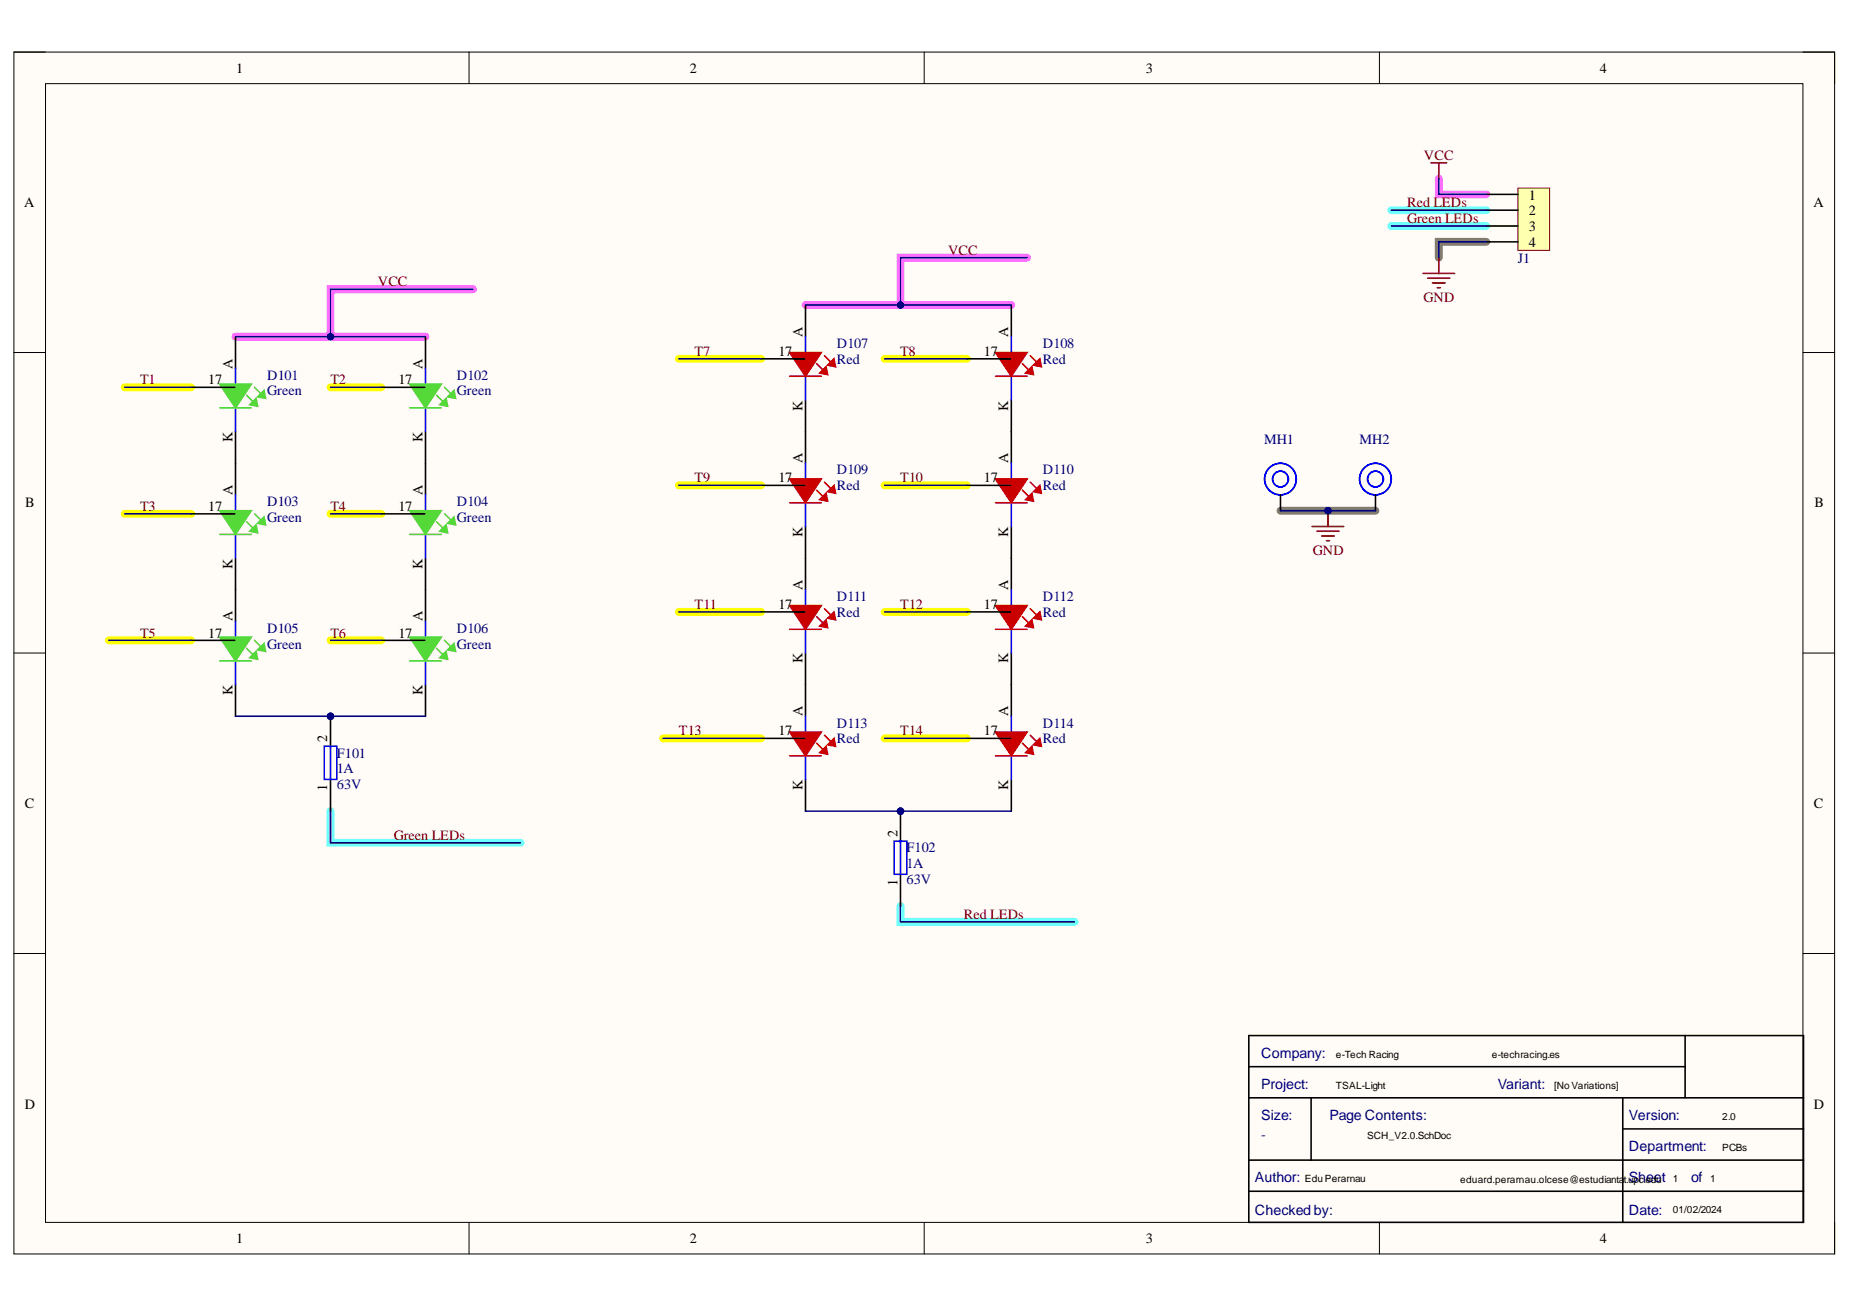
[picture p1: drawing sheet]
<svg xmlns="http://www.w3.org/2000/svg" width="297mm" height="210mm" viewBox="0 0 297 210" stroke-linecap="round" stroke-linejoin="round" font-family="sans-serif">
<defs><g id="words">
<g font-size="2.3">
<text x="37.9" y="11.7">1</text>
<text x="110.7" y="11.7">2</text>
<text x="183.9" y="11.7">3</text>
<text x="256.8" y="11.7">4</text>
<text x="3.9" y="33.3">A</text>
<text x="245.3" y="32">1</text>
<text x="245.3" y="34.6">2</text>
<text x="291" y="33.3">A</text>
<text x="245.3" y="37.1">3</text>
<text x="245.3" y="39.6">4</text>
<text x="37.3" y="59.1" transform="rotate(-90 37.3 59.1)">A</text>
<text x="67.8" y="59.1" transform="rotate(-90 67.8 59.1)">A</text>
<text x="124.9" y="57.1">17</text>
<text x="128.8" y="54.1" transform="rotate(-90 128.8 54.1)">A</text>
<text x="157.9" y="57.1">17</text>
<text x="161.8" y="54.1" transform="rotate(-90 161.8 54.1)">A</text>
<text x="33.4" y="61.7">17</text>
<text x="63.9" y="61.7">17</text>
<text x="128.8" y="65.9" transform="rotate(-90 128.8 65.9)">K</text>
<text x="161.8" y="65.9" transform="rotate(-90 161.8 65.9)">K</text>
<text x="37.3" y="71" transform="rotate(-90 37.3 71)">K</text>
<text x="67.8" y="71" transform="rotate(-90 67.8 71)">K</text>
<text x="124.9" y="77.4">17</text>
<text x="128.8" y="74.3" transform="rotate(-90 128.8 74.3)">A</text>
<text x="157.9" y="77.4">17</text>
<text x="161.8" y="74.3" transform="rotate(-90 161.8 74.3)">A</text>
<text x="4.1" y="81.4">B</text>
<text x="33.4" y="81.9">17</text>
<text x="37.3" y="79.4" transform="rotate(-90 37.3 79.4)">A</text>
<text x="63.9" y="81.9">17</text>
<text x="67.8" y="79.4" transform="rotate(-90 67.8 79.4)">A</text>
<text x="291.2" y="81.4">B</text>
<text x="128.8" y="86.2" transform="rotate(-90 128.8 86.2)">K</text>
<text x="161.8" y="86.2" transform="rotate(-90 161.8 86.2)">K</text>
<text x="37.3" y="91.2" transform="rotate(-90 37.3 91.2)">K</text>
<text x="67.8" y="91.2" transform="rotate(-90 67.8 91.2)">K</text>
<text x="128.8" y="94.6" transform="rotate(-90 128.8 94.6)">A</text>
<text x="161.8" y="94.6" transform="rotate(-90 161.8 94.6)">A</text>
<text x="37.3" y="99.7" transform="rotate(-90 37.3 99.7)">A</text>
<text x="67.8" y="99.7" transform="rotate(-90 67.8 99.7)">A</text>
<text x="124.9" y="97.7">17</text>
<text x="157.9" y="97.7">17</text>
<text x="33.4" y="102.3">17</text>
<text x="63.9" y="102.3">17</text>
<text x="128.8" y="106.4" transform="rotate(-90 128.8 106.4)">K</text>
<text x="161.8" y="106.4" transform="rotate(-90 161.8 106.4)">K</text>
<text x="37.3" y="111.5" transform="rotate(-90 37.3 111.5)">K</text>
<text x="67.8" y="111.5" transform="rotate(-90 67.8 111.5)">K</text>
<text x="52.5" y="119" transform="rotate(-90 52.5 119)">2</text>
<text x="124.9" y="118">17</text>
<text x="128.8" y="115" transform="rotate(-90 128.8 115)">A</text>
<text x="157.9" y="118">17</text>
<text x="161.8" y="115" transform="rotate(-90 161.8 115)">A</text>
<text x="4" y="129.7">C</text>
<text x="52.5" y="127" transform="rotate(-90 52.5 127)">1</text>
<text x="128.8" y="126.8" transform="rotate(-90 128.8 126.8)">K</text>
<text x="161.8" y="126.8" transform="rotate(-90 161.8 126.8)">K</text>
<text x="291.1" y="129.7">C</text>
<text x="144" y="134.2" transform="rotate(-90 144 134.2)">2</text>
<text x="144" y="142.2" transform="rotate(-90 144 142.2)">1</text>
<text x="4" y="177.9">D</text>
<text x="291.1" y="177.9">D</text>
<text x="37.9" y="199.5">1</text>
<text x="110.7" y="199.5">2</text>
<text x="183.9" y="199.5">3</text>
<text x="256.8" y="199.5">4</text>
</g>
<g font-size="2.3" fill="#800000">
<text x="228.5" y="25.6">VCC</text>
<text x="225.8" y="33.3">Red LEDs</text>
<text x="225.8" y="35.8">Green LEDs</text>
<text x="152.1" y="40.9">VCC</text>
<text x="60.6" y="46">VCC</text>
<text x="228.4" y="48.5">GND</text>
<text x="111.5" y="57.1">T7</text>
<text x="144.4" y="57.1">T8</text>
<text x="22.5" y="61.7">T1</text>
<text x="53" y="61.7">T2</text>
<text x="111.5" y="77.4">T9</text>
<text x="144.4" y="77.4">T10</text>
<text x="22.5" y="81.9">T3</text>
<text x="53" y="81.9">T4</text>
<text x="210.7" y="89.1">GND</text>
<text x="111.5" y="97.7">T11</text>
<text x="144.4" y="97.7">T12</text>
<text x="22.5" y="102.3">T5</text>
<text x="53" y="102.3">T6</text>
<text x="108.9" y="118">T13</text>
<text x="144.4" y="118">T14</text>
<text x="63.2" y="134.7">Green LEDs</text>
<text x="154.7" y="147.4">Red LEDs</text>
</g>
<g font-size="2.3" fill="#000080">
<text x="243.6" y="42.2">J1</text>
<text x="134.3" y="58.4">Red</text>
<text x="134.3" y="55.8">D107</text>
<text x="167.4" y="58.4">Red</text>
<text x="167.4" y="55.8">D108</text>
<text x="42.9" y="63.4">Green</text>
<text x="42.9" y="60.9">D101</text>
<text x="73.3" y="63.4">Green</text>
<text x="73.3" y="60.9">D102</text>
<text x="202.9" y="71.3">MH1</text>
<text x="218.2" y="71.3">MH2</text>
<text x="134.3" y="76.1">D109</text>
<text x="167.4" y="76.1">D110</text>
<text x="42.9" y="83.7">Green</text>
<text x="42.9" y="81.2">D103</text>
<text x="73.3" y="83.7">Green</text>
<text x="73.3" y="81.2">D104</text>
<text x="134.3" y="78.7">Red</text>
<text x="167.4" y="78.7">Red</text>
<text x="42.9" y="101.5">D105</text>
<text x="73.3" y="101.5">D106</text>
<text x="134.3" y="99">Red</text>
<text x="134.3" y="96.5">D111</text>
<text x="167.4" y="99">Red</text>
<text x="167.4" y="96.5">D112</text>
<text x="42.9" y="104.1">Green</text>
<text x="73.3" y="104.1">Green</text>
<text x="134.3" y="119.3">Red</text>
<text x="134.3" y="116.8">D113</text>
<text x="167.4" y="119.3">Red</text>
<text x="167.4" y="116.8">D114</text>
<text x="54" y="124.1">1A</text>
<text x="54" y="121.6">F101</text>
<text x="54" y="126.6">63V</text>
<text x="145.5" y="136.8">F102</text>
<text x="145.5" y="139.3">1A</text>
<text x="145.5" y="141.8">63V</text>
<text x="202.4" y="169.7">Company:</text>
<text x="202.4" y="179.7">Size:</text>
<text x="202.4" y="174.7">Project:</text>
<text x="213.4" y="179.7">Page Contents:</text>
<text x="240.3" y="174.7">Variant:</text>
<text x="261.4" y="179.7">Version:</text>
<text x="202.4" y="182.7">-</text>
<text x="261.4" y="184.7">Department:</text>
<text x="201.4" y="189.7">Author:</text>
<text x="261.4" y="189.7">Sheet</text>
<text x="271.4" y="189.7">of</text>
<text x="201.4" y="195">Checked by:</text>
<text x="261.4" y="195">Date:</text>
</g>
<g font-size="1.6">
<text x="214.4" y="169.7">e-Tech Racing</text>
<text x="239.4" y="169.7">e-techracing.es</text>
<text x="214.4" y="174.7">TSAL-Light</text>
<text x="249.4" y="174.7">[No Variations]</text>
<text x="276.4" y="179.8">2.0</text>
<text x="219.4" y="182.7">SCH_V2.0.SchDoc</text>
<text x="276.4" y="184.8">PCBs</text>
<text x="209.4" y="189.7">Edu Perarnau</text>
<text x="234.3" y="189.8">eduard.perarnau.olcese@estudianta</text>
<text x="260.6" y="189.8">t.upc.edu</text>
<text x="268.4" y="189.7">1</text>
<text x="274.4" y="189.7">1</text>
<text x="268.4" y="194.7">01/02/2024</text>
</g>
</g></defs>
<path d="M2.2 8.4h292.2v192.8h-292.2z" fill-rule="evenodd" fill="#fffcf8"/>
<path d="M2.2 8.4h292.2v192.8h-292.2z" fill="none" stroke="#000" stroke-width=".16"/>
<path d="M7.3 13.4h282v182.8h-282z" fill-rule="evenodd" fill="#fffcf8"/>
<g fill="none" stroke="#000" stroke-width=".16">
<path d="M2.2 8.3h5.1M7.3 13.4h282v182.8h-282zM75.3 8.3v5.1M148.3 8.3v5.1M221.4 8.4v5M289.3 8.4h5.1v5M2.2 56.6h5.1M289.3 56.6h5.1M2.2 104.8h5.1M289.3 104.8h5.1M2.2 153h5.1M289.3 153h5.1"/>
<path d="M75.3 196.2v5M148.3 196.2v5M221.4 196.2v5M294.4 196.2v5"/>
</g>
<path d="M230.9 28.7v2.5h7.6M37.8 54h30.5M75.9 46.4h-22.9v7.6M129.3 49h33M164.8 41.3h-20.3v7.7" fill="none" stroke="#ff6eff" stroke-width="1.3"/>
<path d="M223.3 36.3h15.2M223.3 33.7h15.2M53 130.2v5h30.5M144.5 145.4v2.5h27.9" fill="none" stroke="#6effff" stroke-width="1.3"/>
<g fill="none" stroke="#ff0" stroke-width="1.3">
<path d="M108.9 57.6h13.2M142 57.6h13.2M20 62.2h10.7M53 62.2h8.2M108.9 77.9h13.2M142 77.9h13.2M20 82.5h10.7M53 82.5h8.2M108.9 98.2h13.2M142 98.2h13.2M17.5 102.8h13.2M53 102.8h8.2"/>
<path d="M106.4 118.5h15.7M142 118.5h13.2"/>
</g>
<path d="M238.5 38.8h-7.6v2.5M205.5 82h15.2" fill="none" stroke="#827872" stroke-width="1.3"/>
<path d="M200.4 166.2h89v30h-89zM200.4 176.2h89M200.4 171.2h70M210.4 176.2v10M260.4 176.2v20M270.4 166.2v10M200.4 191.2h89M200.4 186.2h89M260.4 181.2h29" fill="none" stroke="#000" stroke-width=".25"/>
<path d="M229.6 26.1h2.6M230.9 26.1v2.6M228.4 43.9h5M229.1 44.6h3.6M229.9 45.4h2M230.6 46.2h.5M230.9 41.3v2.6" fill="none" stroke="#800000" stroke-width=".25"/>
<circle cx="144.5" cy="130.2" r=".51" fill="#000080"/>
<circle cx="144.5" cy="130.2" r=".51" fill="none" stroke="#000080" stroke-width=".16"/>
<path d="M144.5 130.2v5M144.5 140.3v5.1" fill="none" stroke="#000" stroke-width=".25"/>
<circle cx="144.5" cy="130.2" r=".51" fill="#000080"/>
<circle cx="144.5" cy="130.2" r=".51" fill="none" stroke="#000080" stroke-width=".16"/>
<path d="M143.5 135h2v5.3h-2zM144.5 135v5.3" fill="none" stroke="#00f" stroke-width=".25"/>
<circle cx="53" cy="114.9" r=".51" fill="#000080"/>
<circle cx="53" cy="114.9" r=".51" fill="none" stroke="#000080" stroke-width=".16"/>
<path d="M53 114.9v5.1M53 125.1v5.1" fill="none" stroke="#000" stroke-width=".25"/>
<circle cx="53" cy="114.9" r=".51" fill="#000080"/>
<circle cx="53" cy="114.9" r=".51" fill="none" stroke="#000080" stroke-width=".16"/>
<path d="M37.8 59.1v2.5M37.8 64.2v5.1M52 119.7h2.1v5.4h-2.1zM53 119.8v5.3" fill="none" stroke="#00f" stroke-width=".25"/>
<path d="M37.8 54v5.1M37.8 69.3v5" fill="none" stroke="#000" stroke-width=".25"/>
<path d="M35.3 65.5h5" fill="none" stroke="#54d939" stroke-width=".25"/>
<path d="M35.3 61.6h5l-2.5 3.9z" fill="#54d939"/>
<path d="M35.3 61.6h5l-2.5 3.9zM39.6 63.4l1.5 1.5" fill="none" stroke="#54d939" stroke-width=".25"/>
<path d="M40.1 64.9l1-1 .2 1.3z" fill="#54d939"/>
<path d="M40.1 64.9l1-1 .2 1.3zM40.8 62.2l1.6 1.5" fill="none" stroke="#54d939" stroke-width=".25"/>
<path d="M41.3 63.7l1.1-1 .2 1.2z" fill="#54d939"/>
<path d="M41.3 63.7l1.1-1 .2 1.2zM35.3 85.8h5" fill="none" stroke="#54d939" stroke-width=".25"/>
<path d="M30.7 62.2h7M37.8 74.3v5.1M37.8 89.6v5" fill="none" stroke="#000" stroke-width=".25"/>
<path d="M37.8 79.4v2.6M37.8 84.5v5.1" fill="none" stroke="#00f" stroke-width=".25"/>
<path d="M35.3 82h5l-2.5 3.8z" fill="#54d939"/>
<path d="M35.3 82h5l-2.5 3.8zM39.6 83.7l1.5 1.5" fill="none" stroke="#54d939" stroke-width=".25"/>
<path d="M40.1 85.2l1-1 .2 1.3z" fill="#54d939"/>
<path d="M40.1 85.2l1-1 .2 1.3zM40.8 82.5l1.6 1.5" fill="none" stroke="#54d939" stroke-width=".25"/>
<path d="M41.3 84l1.1-1 .2 1.2z" fill="#54d939"/>
<path d="M41.3 84l1.1-1 .2 1.2zM35.3 106.1h5" fill="none" stroke="#54d939" stroke-width=".25"/>
<path d="M30.7 82.5h7M37.8 94.6v5.1M37.8 109.9v5" fill="none" stroke="#000" stroke-width=".25"/>
<path d="M37.8 99.7v2.6M37.8 104.8v5.1" fill="none" stroke="#00f" stroke-width=".25"/>
<path d="M35.3 102.3h5l-2.5 3.8z" fill="#54d939"/>
<path d="M35.3 102.3h5l-2.5 3.8zM39.6 104l1.5 1.6" fill="none" stroke="#54d939" stroke-width=".25"/>
<path d="M40.1 105.6l1-1.1 .2 1.3z" fill="#54d939"/>
<path d="M40.1 105.6l1-1.1 .2 1.3zM40.8 102.8l1.6 1.5" fill="none" stroke="#54d939" stroke-width=".25"/>
<path d="M41.3 104.3l1.1-1 .2 1.2z" fill="#54d939"/>
<path d="M65.7 65.5h5.1M41.3 104.3l1.1-1 .2 1.2z" fill="none" stroke="#54d939" stroke-width=".25"/>
<path d="M68.3 54v5.1M68.3 69.3v5M30.7 102.8h7" fill="none" stroke="#000" stroke-width=".25"/>
<path d="M68.3 59.1v2.5M68.3 64.2v5.1" fill="none" stroke="#00f" stroke-width=".25"/>
<path d="M65.7 61.6h5.1l-2.5 3.9z" fill="#54d939"/>
<path d="M65.7 61.6h5.1l-2.5 3.9zM70.1 63.4l1.5 1.5" fill="none" stroke="#54d939" stroke-width=".25"/>
<path d="M70.6 64.9l1-1 .2 1.3z" fill="#54d939"/>
<path d="M70.6 64.9l1-1 .2 1.3zM71.3 62.2l1.6 1.5" fill="none" stroke="#54d939" stroke-width=".25"/>
<path d="M71.8 63.7l1.1-1 .2 1.2z" fill="#54d939"/>
<path d="M71.8 63.7l1.1-1 .2 1.2zM65.7 85.8h5.1" fill="none" stroke="#54d939" stroke-width=".25"/>
<path d="M61.2 62.2h7M68.3 74.3v5.1M68.3 89.6v5" fill="none" stroke="#000" stroke-width=".25"/>
<path d="M68.3 79.4v2.6M68.3 84.5v5.1" fill="none" stroke="#00f" stroke-width=".25"/>
<path d="M65.7 82h5.1l-2.5 3.8z" fill="#54d939"/>
<path d="M65.7 82h5.1l-2.5 3.8zM70.1 83.7l1.5 1.5" fill="none" stroke="#54d939" stroke-width=".25"/>
<path d="M70.6 85.2l1-1 .2 1.3z" fill="#54d939"/>
<path d="M70.6 85.2l1-1 .2 1.3zM71.3 82.5l1.6 1.5" fill="none" stroke="#54d939" stroke-width=".25"/>
<path d="M71.8 84l1.1-1 .2 1.2z" fill="#54d939"/>
<path d="M71.8 84l1.1-1 .2 1.2zM65.7 106.1h5.1" fill="none" stroke="#54d939" stroke-width=".25"/>
<path d="M61.2 82.5h7M68.3 94.6v5.1M68.3 109.9v5" fill="none" stroke="#000" stroke-width=".25"/>
<path d="M68.3 99.7v2.6M68.3 104.8v5.1" fill="none" stroke="#00f" stroke-width=".25"/>
<path d="M65.7 102.3h5.1l-2.5 3.8z" fill="#54d939"/>
<path d="M65.7 102.3h5.1l-2.5 3.8zM70.1 104l1.5 1.6" fill="none" stroke="#54d939" stroke-width=".25"/>
<path d="M70.6 105.6l1-1.1 .2 1.3z" fill="#54d939"/>
<path d="M70.6 105.6l1-1.1 .2 1.3zM71.3 102.8l1.6 1.5" fill="none" stroke="#54d939" stroke-width=".25"/>
<path d="M71.8 104.3l1.1-1 .2 1.2z" fill="#54d939"/>
<path d="M71.8 104.3l1.1-1 .2 1.2z" fill="none" stroke="#54d939" stroke-width=".25"/>
<path d="M129.3 49v5M129.3 64.2v5.1M61.2 102.8h7" fill="none" stroke="#000" stroke-width=".25"/>
<path d="M129.3 54v2.6M129.3 59.1v5.1" fill="none" stroke="#00f" stroke-width=".25"/>
<path d="M126.7 60.4h5.1" fill="none" stroke="#ca0000" stroke-width=".25"/>
<path d="M126.7 56.6h5.1l-2.5 3.8z" fill="#ca0000"/>
<path d="M126.7 56.6h5.1l-2.5 3.8zM131 58.3l1.6 1.6" fill="none" stroke="#ca0000" stroke-width=".25"/>
<path d="M131.5 59.9l1.1-1 .2 1.2z" fill="#ca0000"/>
<path d="M131.5 59.9l1.1-1 .2 1.2zM132.3 57.1l1.5 1.5" fill="none" stroke="#ca0000" stroke-width=".25"/>
<path d="M132.8 58.6l1-1 .3 1.3z" fill="#ca0000"/>
<path d="M132.8 58.6l1-1 .3 1.3zM126.7 80.7h5.1" fill="none" stroke="#ca0000" stroke-width=".25"/>
<path d="M122.1 57.6h7M129.3 69.3v5M129.3 84.5v5.1" fill="none" stroke="#000" stroke-width=".25"/>
<path d="M129.3 74.3v2.6M129.3 79.4v5.1" fill="none" stroke="#00f" stroke-width=".25"/>
<path d="M126.7 76.9h5.1l-2.5 3.8z" fill="#ca0000"/>
<path d="M126.7 76.9h5.1l-2.5 3.8zM131 78.7l1.6 1.5" fill="none" stroke="#ca0000" stroke-width=".25"/>
<path d="M131.5 80.2l1.1-1 .2 1.2z" fill="#ca0000"/>
<path d="M132.3 77.4l1.5 1.5M131.5 80.2l1.1-1 .2 1.2z" fill="none" stroke="#ca0000" stroke-width=".25"/>
<path d="M132.8 78.9l1-1 .3 1.3z" fill="#ca0000"/>
<path d="M132.8 78.9l1-1 .3 1.3zM126.7 101h5.1" fill="none" stroke="#ca0000" stroke-width=".25"/>
<path d="M122.1 77.9h7M129.3 89.6v5M129.3 104.8v5.1" fill="none" stroke="#000" stroke-width=".25"/>
<path d="M129.3 94.6v2.6M129.3 99.7v5.1" fill="none" stroke="#00f" stroke-width=".25"/>
<path d="M126.7 97.2h5.1l-2.5 3.8z" fill="#ca0000"/>
<path d="M126.7 97.2h5.1l-2.5 3.8zM131 99l1.6 1.5" fill="none" stroke="#ca0000" stroke-width=".25"/>
<path d="M131.5 100.5l1.1-1 .2 1.2z" fill="#ca0000"/>
<path d="M132.3 97.7l1.5 1.5M131.5 100.5l1.1-1 .2 1.2z" fill="none" stroke="#ca0000" stroke-width=".25"/>
<path d="M132.8 99.2l1-1 .3 1.3z" fill="#ca0000"/>
<path d="M132.8 99.2l1-1 .3 1.3zM126.7 121.3h5.1" fill="none" stroke="#ca0000" stroke-width=".25"/>
<path d="M122.1 98.2h7M129.3 109.9v5M129.3 125.1v5.1" fill="none" stroke="#000" stroke-width=".25"/>
<path d="M129.3 114.9v2.6M129.3 120v5.1" fill="none" stroke="#00f" stroke-width=".25"/>
<path d="M126.7 117.5h5.1l-2.5 3.8z" fill="#ca0000"/>
<path d="M126.7 117.5h5.1l-2.5 3.8zM131 119.3l1.6 1.5" fill="none" stroke="#ca0000" stroke-width=".25"/>
<path d="M131.5 120.8l1.1-1 .2 1.2z" fill="#ca0000"/>
<path d="M132.3 118l1.5 1.5M131.5 120.8l1.1-1 .2 1.2z" fill="none" stroke="#ca0000" stroke-width=".25"/>
<path d="M133.8 118.5l.3 1.3-1.3-.3z" fill="#ca0000"/>
<path d="M159.7 60.4h5.1M133.8 118.5l.3 1.3-1.3-.3z" fill="none" stroke="#ca0000" stroke-width=".25"/>
<path d="M162.3 49v5M162.3 64.2v5.1M122.1 118.5h7" fill="none" stroke="#000" stroke-width=".25"/>
<path d="M162.3 54v2.6M162.3 59.1v5.1" fill="none" stroke="#00f" stroke-width=".25"/>
<path d="M159.7 56.6h5.1l-2.5 3.8z" fill="#ca0000"/>
<path d="M159.7 56.6h5.1l-2.5 3.8zM164.1 58.3l1.5 1.6" fill="none" stroke="#ca0000" stroke-width=".25"/>
<path d="M165.6 58.9l.2 1.2-1.2-.2z" fill="#ca0000"/>
<path d="M165.3 57.1l1.6 1.5M165.6 58.9l.2 1.2-1.2-.2z" fill="none" stroke="#ca0000" stroke-width=".25"/>
<path d="M165.8 58.6l1.1-1 .2 1.3z" fill="#ca0000"/>
<path d="M165.8 58.6l1.1-1 .2 1.3zM159.7 80.7h5.1" fill="none" stroke="#ca0000" stroke-width=".25"/>
<path d="M155.2 57.6h7M162.3 69.3v5M162.3 84.5v5.1" fill="none" stroke="#000" stroke-width=".25"/>
<path d="M162.3 74.3v2.6M162.3 79.4v5.1" fill="none" stroke="#00f" stroke-width=".25"/>
<path d="M159.7 76.9h5.1l-2.5 3.8z" fill="#ca0000"/>
<path d="M159.7 76.9h5.1l-2.5 3.8zM164.1 78.7l1.5 1.5" fill="none" stroke="#ca0000" stroke-width=".25"/>
<path d="M164.6 80.2l1-1 .2 1.2z" fill="#ca0000"/>
<path d="M165.3 77.4l1.6 1.5M164.6 80.2l1-1 .2 1.2z" fill="none" stroke="#ca0000" stroke-width=".25"/>
<path d="M165.8 78.9l1.1-1 .2 1.3z" fill="#ca0000"/>
<path d="M165.8 78.9l1.1-1 .2 1.3zM159.7 101h5.1" fill="none" stroke="#ca0000" stroke-width=".25"/>
<path d="M155.2 77.9h7M162.3 89.6v5M162.3 104.8v5.1" fill="none" stroke="#000" stroke-width=".25"/>
<path d="M162.3 94.6v2.6M162.3 99.7v5.1" fill="none" stroke="#00f" stroke-width=".25"/>
<path d="M159.7 97.2h5.1l-2.5 3.8z" fill="#ca0000"/>
<path d="M159.7 97.2h5.1l-2.5 3.8zM164.1 99l1.5 1.5" fill="none" stroke="#ca0000" stroke-width=".25"/>
<path d="M165.6 99.5l.2 1.2-1.2-.2z" fill="#ca0000"/>
<path d="M165.3 97.7l1.6 1.5M165.6 99.5l.2 1.2-1.2-.2z" fill="none" stroke="#ca0000" stroke-width=".25"/>
<path d="M165.8 99.2l1.1-1 .2 1.3z" fill="#ca0000"/>
<path d="M165.8 99.2l1.1-1 .2 1.3zM159.7 121.3h5.1" fill="none" stroke="#ca0000" stroke-width=".25"/>
<path d="M155.2 98.2h7M162.3 109.9v5M162.3 125.1v5.1" fill="none" stroke="#000" stroke-width=".25"/>
<path d="M162.3 114.9v2.6M162.3 120v5.1" fill="none" stroke="#00f" stroke-width=".25"/>
<path d="M159.7 117.5h5.1l-2.5 3.8z" fill="#ca0000"/>
<path d="M159.7 117.5h5.1l-2.5 3.8zM164.1 119.3l1.5 1.5" fill="none" stroke="#ca0000" stroke-width=".25"/>
<path d="M164.6 120.8l1-1 .2 1.2z" fill="#ca0000"/>
<path d="M165.3 118l1.6 1.5M164.6 120.8l1-1 .2 1.2z" fill="none" stroke="#ca0000" stroke-width=".25"/>
<path d="M165.8 119.5l1.1-1 .2 1.3z" fill="#ca0000"/>
<path d="M165.8 119.5l1.1-1 .2 1.3z" fill="none" stroke="#ca0000" stroke-width=".25"/>
<path d="M155.2 118.5h7" fill="none" stroke="#000" stroke-width=".25"/>
<path d="M243.6 30.2h5.1v10h-5.1z" fill-rule="evenodd" fill="#ffffb0"/>
<path d="M243.6 30.2h5.1v10h-5.1z" fill="none" stroke="#800000" stroke-width=".16"/>
<path d="M238.5 31.2h5.1M238.5 33.7h5.1M238.5 36.3h5.1M238.5 38.8h5.1M205.5 79.4v2.6" fill="none" stroke="#000" stroke-width=".25"/>
<g fill="none" stroke="#00f" stroke-width=".25">
<circle cx="205.5" cy="76.9" r="2.54"/>
<circle cx="205.5" cy="76.9" r="1.27"/>
</g>
<path d="M129.3 49h33" fill="none" stroke="#000080" stroke-width=".25"/>
<circle cx="144.5" cy="49" r=".51" fill="#000080"/>
<circle cx="144.5" cy="49" r=".51" fill="none" stroke="#000080" stroke-width=".16"/>
<path d="M164.8 41.3h-20.3v7.7" fill="none" stroke="#000080" stroke-width=".25"/>
<circle cx="144.5" cy="49" r=".51" fill="#000080"/>
<circle cx="144.5" cy="49" r=".51" fill="none" stroke="#000080" stroke-width=".16"/>
<path d="M75.9 46.4h-22.9v7.6" fill="none" stroke="#000080" stroke-width=".25"/>
<circle cx="53" cy="54" r=".51" fill="#000080"/>
<circle cx="53" cy="54" r=".51" fill="none" stroke="#000080" stroke-width=".16"/>
<path d="M37.8 114.9h30.5" fill="none" stroke="#000080" stroke-width=".25"/>
<circle cx="53" cy="114.9" r=".51" fill="#000080"/>
<circle cx="53" cy="114.9" r=".51" fill="none" stroke="#000080" stroke-width=".16"/>
<path d="M129.3 130.2h33" fill="none" stroke="#000080" stroke-width=".25"/>
<circle cx="144.5" cy="130.2" r=".51" fill="#000080"/>
<circle cx="144.5" cy="130.2" r=".51" fill="none" stroke="#000080" stroke-width=".16"/>
<path d="M37.8 54h30.5M53 130.2v5h30.5M144.5 145.4v2.5h27.9" fill="none" stroke="#000080" stroke-width=".25"/>
<circle cx="53" cy="54" r=".51" fill="#000080"/>
<circle cx="53" cy="54" r=".51" fill="none" stroke="#000080" stroke-width=".16"/>
<g fill="none" stroke="#000080" stroke-width=".25">
<path d="M223.3 36.3h15.2M223.3 33.7h15.2M230.9 28.7v2.5h7.6M238.5 38.8h-7.6v2.5M108.9 57.6h13.2M142 57.6h13.2M20 62.2h10.7M53 62.2h8.2M108.9 77.9h13.2M142 77.9h13.2M20 82.5h10.7M53 82.5h8.2"/>
<path d="M108.9 98.2h13.2M142 98.2h13.2M205.5 82h15.2M17.5 102.8h13.2M53 102.8h8.2M106.4 118.5h15.7M142 118.5h13.2"/>
</g>
<g fill="none" stroke="#00f" stroke-width=".25">
<circle cx="220.7" cy="76.9" r="2.54"/>
<circle cx="220.7" cy="76.9" r="1.27"/>
</g>
<path d="M220.7 79.4v2.6" fill="none" stroke="#000" stroke-width=".25"/>
<circle cx="213.1" cy="82" r=".51" fill="#000080"/>
<circle cx="213.1" cy="82" r=".51" fill="none" stroke="#000080" stroke-width=".16"/>
<path d="M210.6 84.5h5M211.3 85.3h3.6M212.1 86h2M212.9 86.8h.5M213.1 82v2.5" fill="none" stroke="#800000" stroke-width=".25"/>
<circle cx="213.1" cy="82" r=".51" fill="#000080"/>
<circle cx="213.1" cy="82" r=".51" fill="none" stroke="#000080" stroke-width=".16"/>
<use href="#words"/>
</svg>
